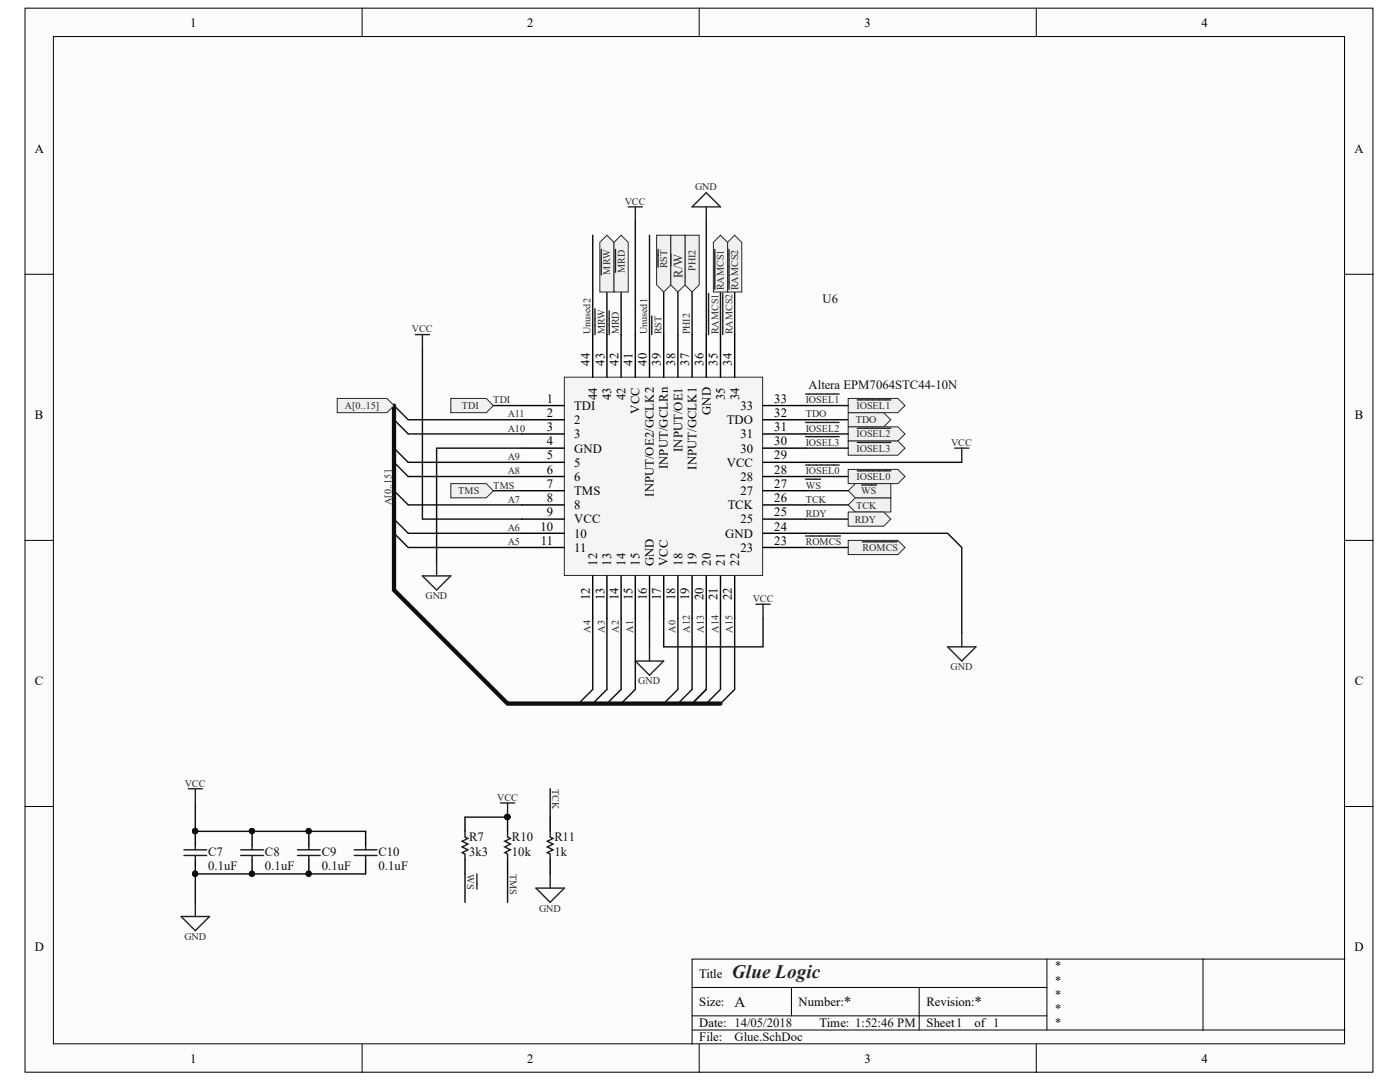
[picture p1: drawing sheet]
<svg xmlns="http://www.w3.org/2000/svg" width="279mm" height="216mm" viewBox="0 0 279 216" stroke-linecap="round" stroke-linejoin="round" font-family="sans-serif">
<defs><g id="words">
<text font-size="3.8" fill="#262626" x="146.1" y="195.1">Glue Logic</text>
<g font-size="3" fill="#0e0e0e">
<text x="146.6" y="200.9">A</text>
<text x="168.4" y="200.9">*</text>
<text x="194.5" y="200.9">*</text>
</g>
<g font-size="2.5">
<text x="38" y="5.3">1</text>
<text x="105.2" y="5.3">2</text>
<text x="172.5" y="5.3">3</text>
<text x="239.8" y="5.3">4</text>
<text x="6.9" y="30.4">A</text>
<text x="270.3" y="30.4">A</text>
<text x="117.7" y="73" transform="rotate(-90 117.7 73)">44</text>
<text x="120.6" y="73" transform="rotate(-90 120.6 73)">43</text>
<text x="123.4" y="73" transform="rotate(-90 123.4 73)">42</text>
<text x="126.2" y="73" transform="rotate(-90 126.2 73)">41</text>
<text x="129.1" y="73" transform="rotate(-90 129.1 73)">40</text>
<text x="131.9" y="73" transform="rotate(-90 131.9 73)">39</text>
<text x="134.7" y="73" transform="rotate(-90 134.7 73)">38</text>
<text x="137.5" y="73" transform="rotate(-90 137.5 73)">37</text>
<text x="140.4" y="73" transform="rotate(-90 140.4 73)">36</text>
<text x="143.2" y="73" transform="rotate(-90 143.2 73)">35</text>
<text x="146.1" y="73" transform="rotate(-90 146.1 73)">34</text>
<text x="6.9" y="83.6">B</text>
<text x="109.1" y="80.3">1</text>
<text x="109.1" y="83.2">2</text>
<text x="114.6" y="81.8">TDI</text>
<text x="119.2" y="79.8" transform="rotate(-90 119.2 79.8)">44</text>
<text x="122" y="79.8" transform="rotate(-90 122 79.8)">43</text>
<text x="124.8" y="79.8" transform="rotate(-90 124.8 79.8)">42</text>
<text x="127.6" y="82.5" transform="rotate(-90 127.6 82.5)">VCC</text>
<text x="141.8" y="82.8" transform="rotate(-90 141.8 82.8)">GND</text>
<text x="144.6" y="79.8" transform="rotate(-90 144.6 79.8)">35</text>
<text x="147.5" y="79.8" transform="rotate(-90 147.5 79.8)">34</text>
<text x="147.8" y="81.8">33</text>
<text x="154.5" y="83.2">32</text>
<text x="154.5" y="80.3">33</text>
<text x="270.4" y="83.6">B</text>
<text x="109.1" y="86">3</text>
<text x="109.1" y="88.9">4</text>
<text x="114.6" y="84.7">2</text>
<text x="114.6" y="87.4">3</text>
<text x="145.1" y="84.7">TDO</text>
<text x="147.8" y="87.4">31</text>
<text x="154.5" y="88.9">30</text>
<text x="154.5" y="86">31</text>
<text x="109.1" y="91.7">5</text>
<text x="109.1" y="94.5">6</text>
<text x="114.6" y="90.3">GND</text>
<text x="114.6" y="93.1">5</text>
<text x="114.6" y="96">6</text>
<text x="133.3" y="93.6" transform="rotate(-90 133.3 93.6)">INPUT/GCLRn</text>
<text x="136.2" y="90.1" transform="rotate(-90 136.2 90.1)">INPUT/OE1</text>
<text x="139" y="93.7" transform="rotate(-90 139 93.7)">INPUT/GCLK1</text>
<text x="145.1" y="93.1">VCC</text>
<text x="147.8" y="96">28</text>
<text x="147.8" y="90.3">30</text>
<text x="154.5" y="94.5">28</text>
<text x="154.5" y="91.7">29</text>
<text x="109.1" y="97.3">7</text>
<text x="109.1" y="100.2">8</text>
<text x="114.6" y="98.8">TMS</text>
<text x="114.6" y="101.6">8</text>
<text x="130.5" y="99.1" transform="rotate(-90 130.5 99.1)">INPUT/OE2/GCLK2</text>
<text x="145.2" y="101.6">TCK</text>
<text x="147.8" y="98.8">27</text>
<text x="154.5" y="100.2">26</text>
<text x="154.5" y="97.3">27</text>
<text x="107.8" y="105.9">10</text>
<text x="109.1" y="103">9</text>
<text x="114.6" y="104.4">VCC</text>
<text x="114.6" y="107.3">10</text>
<text x="144.7" y="107.3">GND</text>
<text x="147.8" y="104.4">25</text>
<text x="154.5" y="105.9">24</text>
<text x="154.5" y="103">25</text>
<text x="107.9" y="108.7">11</text>
<text x="114.6" y="110.1">11</text>
<text x="119.2" y="112.9" transform="rotate(-90 119.2 112.9)">12</text>
<text x="122" y="112.9" transform="rotate(-90 122 112.9)">13</text>
<text x="124.8" y="112.9" transform="rotate(-90 124.8 112.9)">14</text>
<text x="127.6" y="112.9" transform="rotate(-90 127.6 112.9)">15</text>
<text x="130.5" y="112.9" transform="rotate(-90 130.5 112.9)">GND</text>
<text x="133.3" y="112.9" transform="rotate(-90 133.3 112.9)">VCC</text>
<text x="136.2" y="112.9" transform="rotate(-90 136.2 112.9)">18</text>
<text x="139" y="112.9" transform="rotate(-90 139 112.9)">19</text>
<text x="141.8" y="112.9" transform="rotate(-90 141.8 112.9)">20</text>
<text x="144.6" y="112.9" transform="rotate(-90 144.6 112.9)">21</text>
<text x="147.5" y="112.9" transform="rotate(-90 147.5 112.9)">22</text>
<text x="147.8" y="110.1">23</text>
<text x="154.5" y="108.7">23</text>
<text x="117.7" y="119.7" transform="rotate(-90 117.7 119.7)">12</text>
<text x="120.6" y="119.7" transform="rotate(-90 120.6 119.7)">13</text>
<text x="123.4" y="119.7" transform="rotate(-90 123.4 119.7)">14</text>
<text x="126.2" y="119.7" transform="rotate(-90 126.2 119.7)">15</text>
<text x="129.1" y="119.7" transform="rotate(-90 129.1 119.7)">16</text>
<text x="131.9" y="119.7" transform="rotate(-90 131.9 119.7)">17</text>
<text x="134.7" y="119.7" transform="rotate(-90 134.7 119.7)">18</text>
<text x="137.5" y="119.7" transform="rotate(-90 137.5 119.7)">19</text>
<text x="140.4" y="119.7" transform="rotate(-90 140.4 119.7)">20</text>
<text x="143.2" y="119.7" transform="rotate(-90 143.2 119.7)">21</text>
<text x="146.1" y="119.7" transform="rotate(-90 146.1 119.7)">22</text>
<text x="6.9" y="136.7">C</text>
<text x="270.4" y="136.7">C</text>
<text x="6.9" y="189.8">D</text>
<text x="270.3" y="189.8">D</text>
<text x="139.6" y="195.1">Title</text>
<text x="139.6" y="200.8">Size:</text>
<text x="159.4" y="200.8">Number:</text>
<text x="184.9" y="200.8">Revision:</text>
<text x="139.6" y="205">Date: 14/05/2018</text>
<text x="139.6" y="207.8">File:</text>
<text x="163.6" y="205">Time: 1:52:46 PM</text>
<text x="184.9" y="205">Sheet1</text>
<text x="194.5" y="205">of 1</text>
<text x="38" y="212.1">1</text>
<text x="105.2" y="212.1">2</text>
<text x="172.5" y="212.1">3</text>
<text x="239.8" y="212.1">4</text>
</g>
<text font-size="2.5" fill="#262626" x="136.2" y="55.5" transform="rotate(-90 136.2 55.5)">R/W</text>
<g font-size="2.5" fill="#0e0e0e">
<text x="164.2" y="60.6">U6</text>
<text x="161.4" y="77.5">Altera EPM7064STC44-10N</text>
<text x="93.6" y="167.9">R7</text>
<text x="102.2" y="167.9">R10</text>
<text x="110.6" y="167.9">R11</text>
<text x="41.5" y="170.7">C7</text>
<text x="41.5" y="173.5">0.1uF</text>
<text x="52.9" y="170.7">C8</text>
<text x="52.9" y="173.5">0.1uF</text>
<text x="64.2" y="170.7">C9</text>
<text x="64.2" y="173.5">0.1uF</text>
<text x="75.5" y="170.7">C10</text>
<text x="75.5" y="173.5">0.1uF</text>
<text x="93.6" y="170.7">3k3</text>
<text x="102.2" y="170.7">10k</text>
<text x="110.6" y="170.7">1k</text>
<text x="210.4" y="193.7">*</text>
<text x="210.4" y="196.5">*</text>
<text x="210.4" y="199.3">*</text>
<text x="210.4" y="202.1">*</text>
<text x="146.6" y="207.8">Glue.SchDoc</text>
<text x="210.4" y="205">*</text>
</g>
<g font-size="2" fill="#262626">
<text x="124.7" y="40.8">VCC</text>
<text x="138.7" y="38">GND</text>
<text x="133.1" y="53.5" transform="rotate(-90 133.1 53.5)">RST</text>
<text x="121.8" y="54.8" transform="rotate(-90 121.8 54.8)">MRW</text>
<text x="124.7" y="54.5" transform="rotate(-90 124.7 54.5)">MRD</text>
<text x="138.8" y="54.1" transform="rotate(-90 138.8 54.1)">PHI2</text>
<text x="144.5" y="57.9" transform="rotate(-90 144.5 57.9)">RAMCS1</text>
<text x="147.3" y="57.9" transform="rotate(-90 147.3 57.9)">RAMCS2</text>
<text x="82.2" y="66.3">VCC</text>
<text x="117.8" y="66.7" transform="rotate(-90 117.8 66.7)">Unused2</text>
<text x="120.7" y="66.7" transform="rotate(-90 120.7 66.7)">MRW</text>
<text x="123.5" y="66.7" transform="rotate(-90 123.5 66.7)">MRD</text>
<text x="129.2" y="66.7" transform="rotate(-90 129.2 66.7)">Unused1</text>
<text x="132" y="66.7" transform="rotate(-90 132 66.7)">RST</text>
<text x="137.7" y="66.7" transform="rotate(-90 137.7 66.7)">PHI2</text>
<text x="143.4" y="66.7" transform="rotate(-90 143.4 66.7)">RAMCS1</text>
<text x="146.2" y="66.7" transform="rotate(-90 146.2 66.7)">RAMCS2</text>
<text x="68.8" y="81.6">A[0..15]</text>
<text x="92.2" y="81.6">TDI</text>
<text x="98.5" y="80.5">TDI</text>
<text x="101.3" y="83.3">A11</text>
<text x="160.8" y="83.3">TDO</text>
<text x="160.8" y="80.5">IOSEL1</text>
<text x="170.9" y="81.6">IOSEL1</text>
<text x="101.3" y="86.2">A10</text>
<text x="160.8" y="86.2">IOSEL2</text>
<text x="160.8" y="89">IOSEL3</text>
<text x="170.8" y="84.5">TDO</text>
<text x="170.9" y="87.3">IOSEL2</text>
<text x="189.8" y="89">VCC</text>
<text x="101.3" y="94.6">A8</text>
<text x="101.3" y="91.8">A9</text>
<text x="160.8" y="94.6">IOSEL0</text>
<text x="170.9" y="95.8">IOSEL0</text>
<text x="170.9" y="90.1">IOSEL3</text>
<text x="78.2" y="100.7" transform="rotate(-90 78.2 100.7)">A[0..15]</text>
<text x="91.4" y="98.6">TMS</text>
<text x="98.5" y="97.5">TMS</text>
<text x="101.3" y="100.3">A7</text>
<text x="160.8" y="97.5">WS</text>
<text x="160.8" y="100.3">TCK</text>
<text x="170.9" y="101.5">TCK</text>
<text x="171.9" y="98.6">WS</text>
<text x="101.3" y="106">A6</text>
<text x="160.8" y="103.2">RDY</text>
<text x="170.6" y="104.3">RDY</text>
<text x="101.3" y="108.8">A5</text>
<text x="160.8" y="108.8">ROMCS</text>
<text x="172.1" y="109.9">ROMCS</text>
<text x="84.9" y="119.6">GND</text>
<text x="150.2" y="120.2">VCC</text>
<text x="117.8" y="126.3" transform="rotate(-90 117.8 126.3)">A4</text>
<text x="120.7" y="126.3" transform="rotate(-90 120.7 126.3)">A3</text>
<text x="123.5" y="126.3" transform="rotate(-90 123.5 126.3)">A2</text>
<text x="126.4" y="126.3" transform="rotate(-90 126.4 126.3)">A1</text>
<text x="134.8" y="126.3" transform="rotate(-90 134.8 126.3)">A0</text>
<text x="137.7" y="126.3" transform="rotate(-90 137.7 126.3)">A12</text>
<text x="140.5" y="126.3" transform="rotate(-90 140.5 126.3)">A13</text>
<text x="143.4" y="126.3" transform="rotate(-90 143.4 126.3)">A14</text>
<text x="146.2" y="126.3" transform="rotate(-90 146.2 126.3)">A15</text>
<text x="127.4" y="136.6">GND</text>
<text x="189.7" y="133.7">GND</text>
<text x="36.9" y="157">VCC</text>
<text x="99.2" y="159.7">VCC</text>
<text x="110.2" y="157.4" transform="rotate(90 110.2 157.4)">TCK</text>
<text x="93.2" y="174.4" transform="rotate(90 93.2 174.4)">WS</text>
<text x="101.8" y="174.4" transform="rotate(90 101.8 174.4)">TMS</text>
<text x="107.6" y="181.9">GND</text>
<text x="36.8" y="187.6">GND</text>
</g>
</g></defs>
<g fill="#fcfcfc" stroke="#000" stroke-width=".2">
<path d="M5 1.6h269v212.3h-269z"/>
<path d="M10.7 7.3h257.6v201h-257.6z"/>
</g>
<g fill="none" stroke="#000" stroke-width=".2">
<path d="M72.3 1.6v5.7M139.5 1.6v5.7M206.8 1.6v5.7M5 54.7h5.7M268.4 54.7h5.7M5 107.8h5.7M268.4 107.8h5.7M5 160.9h5.7M268.4 160.9h5.7M138.1 197h70.8M157.9 197v5.7M183.4 197v8.5"/>
<path d="M208.9 191.4v14.1M240.1 191.4h-102v17M268.4 191.4h-28.3v14.1M72.3 208.4v5.6M138.1 205.5h130.3M138.1 202.7h70.8M139.5 208.4v5.6M206.8 208.4v5.6"/>
</g>
<path d="M136.7 46.9h2.8v10l-1.4 1.4-1.4-1.4z" fill-rule="evenodd" fill="#f0f0f0" stroke="#262626" stroke-width=".2"/>
<path d="M160.8 95.6h3M160.8 92.8h6.7" fill="none" stroke="#262626" stroke-width=".28"/>
<path d="M169.3 93.7h9.9l1.4 1.4-1.4 1.4h-9.9z" fill-rule="evenodd" fill="#f0f0f0" stroke="#262626" stroke-width=".2"/>
<path d="M171.1 94h6.7" fill="none" stroke="#262626" stroke-width=".28"/>
<path d="M98.5 80.9h5.6M160.8 83.8h8.5M160.8 100.7h8.5" fill="none" stroke="#0e0e0e" stroke-width=".28"/>
<g fill="#f0f0f0" stroke="#262626" stroke-width=".2">
<path d="M90 79.5h7l1.5 1.4-1.5 1.4h-7z" fill-rule="evenodd"/>
<path d="M90 96.5h7l1.5 1.4-1.5 1.4h-7z" fill-rule="evenodd"/>
<path d="M169.3 82.3h7.1l1.4 1.5-1.4 1.4h-7.1z" fill-rule="evenodd"/>
<path d="M169.3 100.7l1.4-1.4h7.1v2.9h-7.1z" fill-rule="evenodd"/>
</g>
<path d="M138.1 58.3v8.5M160.8 97.9h8.5M160.8 95.1h8.5" fill="none" stroke="#0e0e0e" stroke-width=".28"/>
<path d="M169.3 97.9l1.4-1.4h7.1v2.8h-7.1z" fill-rule="evenodd" fill="#f0f0f0" stroke="#262626" stroke-width=".2"/>
<path d="M160.8 78.6h6.7M172 96.8h2.9" fill="none" stroke="#262626" stroke-width=".28"/>
<path d="M169.3 79.5h9.9l1.4 1.4-1.4 1.4h-9.9z" fill-rule="evenodd" fill="#f0f0f0" stroke="#262626" stroke-width=".2"/>
<path d="M171.1 79.8h6.7M160.8 84.3h6.7" fill="none" stroke="#262626" stroke-width=".28"/>
<path d="M160.8 80.9h8.5" fill="none" stroke="#0e0e0e" stroke-width=".28"/>
<path d="M169.3 85.2h9.9l1.4 1.4-1.4 1.4h-9.9z" fill-rule="evenodd" fill="#f0f0f0" stroke="#262626" stroke-width=".2"/>
<path d="M160.8 87.1h6.7M171.1 85.5h6.7" fill="none" stroke="#262626" stroke-width=".28"/>
<path d="M160.8 86.6h8.5" fill="none" stroke="#0e0e0e" stroke-width=".28"/>
<path d="M169.3 88h9.9l1.4 1.4-1.4 1.4h-9.9z" fill-rule="evenodd" fill="#f0f0f0" stroke="#262626" stroke-width=".2"/>
<path d="M171.1 88.3h6.7" fill="none" stroke="#262626" stroke-width=".28"/>
<path d="M160.8 89.4h8.5M160.8 103.6h8.5" fill="none" stroke="#0e0e0e" stroke-width=".28"/>
<path d="M169.3 102.2h7.1l1.4 1.4-1.4 1.4h-7.1z" fill-rule="evenodd" fill="#f0f0f0" stroke="#262626" stroke-width=".2"/>
<path d="M39 165.9v2.8M39 171.5v2.9M50.3 165.9v2.8M50.3 171.5v2.9M61.6 165.9v2.8M61.6 171.5v2.9M73 165.9v2.8M73 171.5v2.9" fill="none" stroke="#000" stroke-width=".28"/>
<g fill="#0e0e0e" stroke="#0e0e0e" stroke-width=".2">
<circle cx="38.9" cy="165.8" r=".52"/>
<circle cx="38.9" cy="174.3" r=".52"/>
<circle cx="50.3" cy="165.8" r=".52"/>
<circle cx="50.3" cy="174.3" r=".52"/>
<circle cx="61.6" cy="165.8" r=".52"/>
<circle cx="61.6" cy="174.3" r=".52"/>
</g>
<g fill="none" stroke="#1c1c1c" stroke-width=".28">
<path d="M36.7 170.7h4.5M36.7 169.6h4.5M39 168.7v.9M39 170.7v.8M48 170.7h4.6M48 169.6h4.6M50.3 168.7v.9M50.3 170.7v.8M59.4 170.7h4.5M59.4 169.6h4.5M61.6 168.7v.9M61.6 170.7v.8"/>
<path d="M70.7 170.7h4.5M70.7 169.6h4.5M73 168.7v.9M73 170.7v.8"/>
</g>
<path d="M143.8 58.3v8.5M146.6 58.3v8.5M39 160.2v5.7h34M73 174.4h-34v5.6" fill="none" stroke="#0e0e0e" stroke-width=".28"/>
<path d="M141.4 58.6v8.2M144.2 58.6v8.2M37.6 157.4h2.8M39 157.4v2.8M36.1 182.9h5.7l-2.8 2.8zM39 180v2.9" fill="none" stroke="#262626" stroke-width=".28"/>
<path d="M145.2 48.4l1.4-1.5 1.4 1.5v9.9h-2.8z" fill-rule="evenodd" fill="#f0f0f0" stroke="#262626" stroke-width=".2"/>
<path d="M145.5 49.8v7.9" fill="none" stroke="#262626" stroke-width=".28"/>
<path d="M142.4 48.4l1.4-1.5 1.4 1.5v9.9h-2.8z" fill-rule="evenodd" fill="#f0f0f0" stroke="#262626" stroke-width=".2"/>
<path d="M142.7 49.8v7.9M118.7 61.6v5.2M121.6 62v4.8" fill="none" stroke="#262626" stroke-width=".28"/>
<path d="M121.1 58.3v8.5M124 58.3v8.5" fill="none" stroke="#0e0e0e" stroke-width=".28"/>
<path d="M119.7 48.4l1.4-1.5 1.4 1.5v9.9h-2.8z" fill-rule="evenodd" fill="#f0f0f0" stroke="#262626" stroke-width=".2"/>
<path d="M120 49.8v5" fill="none" stroke="#262626" stroke-width=".28"/>
<path d="M122.5 48.4l1.5-1.5 1.4 1.5v9.9h-2.9z" fill-rule="evenodd" fill="#f0f0f0" stroke="#262626" stroke-width=".2"/>
<path d="M122.8 49.8v4.5M190.5 89.4h2.9M191.9 89.4v2.9" fill="none" stroke="#262626" stroke-width=".28"/>
<path d="M92.8 163.1v2.8M92.8 171.5v2.9" fill="none" stroke="#000" stroke-width=".28"/>
<path d="M92.8 165.9v1.1l.6 .3-1.2 .6 1.2 .5-1.2 .6 1.2 .6-1.2 .5 .6 .3v1.1" fill="none" stroke="#1c1c1c" stroke-width=".28"/>
<g fill="none" stroke="#0e0e0e" stroke-width=".28">
<path d="M78.6 80.9l2.9 2.9h22.6M78.6 83.8l2.9 2.8h22.6M78.6 89.4l2.9 2.9h22.6M78.6 92.3l2.9 2.8h22.6M78.6 97.9l2.9 2.8h22.6M78.6 103.6l2.9 2.8h22.6M78.6 106.4l2.9 2.8h22.6M118.3 123.4v14.2l-2.8 2.8M121.1 123.4v14.2l-2.8 2.8M124 123.4v14.2l-2.9 2.8M126.8 123.4v14.2l-2.8 2.8M135.3 123.4v14.2l-2.8 2.8"/>
<path d="M138.1 123.4v14.2l-2.8 2.8M141 123.4v14.2l-2.9 2.8M146.6 123.4v14.2l-2.8 2.8"/>
</g>
<path d="M78.6 80.9v36.8l22.7 22.7h42.5" fill="none" stroke="#0e0e0e" stroke-width=".85"/>
<path d="M169.3 107.8h9.9l1.4 1.4-1.4 1.5h-9.9z" fill-rule="evenodd" fill="#f0f0f0" stroke="#262626" stroke-width=".2"/>
<path d="M130.1 63.1v3.7M160.8 107h6.9M172.1 108.1h7" fill="none" stroke="#262626" stroke-width=".28"/>
<path d="M132.5 58.3v8.5M160.8 109.2h8.5" fill="none" stroke="#0e0e0e" stroke-width=".28"/>
<path d="M131 46.9h2.9v10l-1.4 1.4-1.5-1.4z" fill-rule="evenodd" fill="#f0f0f0" stroke="#262626" stroke-width=".2"/>
<g fill="none" stroke="#262626" stroke-width=".28">
<path d="M125.4 41.3h2.8M126.8 41.3v2.8M131.3 49.8v3.5M138.1 41.3l2.9-2.9 2.8 2.9zM141 41.3v2.8M82.9 66.8h2.8M84.3 66.8v2.8M84.3 114.9h5.7l-2.9 2.8zM87.1 112.1v2.8M126.8 131.9h5.7l-2.9 2.8zM129.6 129.1v2.8M150.9 120.6h2.8"/>
<path d="M152.3 120.6v2.8M189.1 129.1h5.7l-2.9 2.8zM191.9 126.2v2.9"/>
</g>
<path d="M126.8 44.1v22.7M141 44.1v22.7M84.3 69.6v34h19.8M104.1 89.4h-17v22.7M160.8 92.3h31.1M160.8 106.4h28.3l2.8 2.8v17M129.6 123.4v5.7M132.5 123.4v5.7h19.8v-5.7M143.8 123.4v14.2l-2.8 2.8" fill="none" stroke="#0e0e0e" stroke-width=".28"/>
<path d="M67.3 79.5h9.9l1.4 1.4-1.4 1.4h-9.9z" fill-rule="evenodd" fill="#f0f0f0" stroke="#262626" stroke-width=".2"/>
<path d="M118.3 46.9v19.9M129.6 46.9v19.9" fill="none" stroke="#0e0e0e" stroke-width=".28"/>
<path d="M112.6 75.3h39.6v39.5h-39.6z" fill="#f5f5f5" stroke="#262626" stroke-width=".2"/>
<g fill="none" stroke="#000" stroke-width=".28">
<path d="M118.3 66.8v8.5M121.1 66.8v8.5M124 66.8v8.5M126.8 66.8v8.5M129.6 66.8v8.5M132.5 66.8v8.5M135.3 66.8v8.5M138.1 66.8v8.5M141 66.8v8.5M143.8 66.8v8.5M146.6 66.8v8.5M104.1 80.9h8.5"/>
<path d="M104.1 83.8h8.5M104.1 86.6h8.5M104.1 89.4h8.5M104.1 92.3h8.5M104.1 95.1h8.5M104.1 97.9h8.5M152.3 80.9h8.5M152.3 83.8h8.5M152.3 86.6h8.5M152.3 89.4h8.5M152.3 92.3h8.5M152.3 95.1h8.5"/>
<path d="M152.3 97.9h8.5M104.1 100.7h8.5M104.1 103.6h8.5M104.1 106.4h8.5M104.1 109.2h8.5M118.3 114.9v8.5M121.1 114.9v8.5M124 114.9v8.5M126.8 114.9v8.5M129.6 114.9v8.5M132.5 114.9v8.5M135.3 114.9v8.5"/>
<path d="M138.1 114.9v8.5M141 114.9v8.5M143.8 114.9v8.5M146.6 114.9v8.5M152.3 100.7h8.5M152.3 103.6h8.5M152.3 106.4h8.5M152.3 109.2h8.5M101.3 163.1v2.8M101.3 171.5v2.9M109.8 163.1v2.8M109.8 171.5v2.9"/>
</g>
<circle cx="101.3" cy="163" r=".52" fill="#0e0e0e" stroke="#0e0e0e" stroke-width=".2"/>
<path d="M101.3 165.9v1.1l.6 .3-1.2 .6 1.2 .5-1.2 .6 1.2 .6-1.2 .5 .6 .3v1.1M109.8 165.9v1.1l.6 .3-1.2 .6 1.2 .5-1.2 .6 1.2 .6-1.2 .5 .6 .3v1.1" fill="none" stroke="#1c1c1c" stroke-width=".28"/>
<path d="M135.3 58.3v8.5M98.5 97.9h5.6M109.8 157.4v5.7M92.8 174.4v5.6M92.8 163.1h8.5M101.3 174.4v5.6" fill="none" stroke="#0e0e0e" stroke-width=".28"/>
<path d="M95.2 174.4v3M99.9 160.2h2.8M101.3 160.2v2.9M107 177.2h5.6l-2.8 2.8zM109.8 174.4v2.8" fill="none" stroke="#262626" stroke-width=".28"/>
<path d="M133.9 46.9h2.8v10l-1.4 1.4-1.4-1.4z" fill-rule="evenodd" fill="#f0f0f0" stroke="#262626" stroke-width=".2"/>
<path d="M133.9 50.6v2.5" fill="none" stroke="#262626" stroke-width=".28"/>
<use href="#words"/>
</svg>
